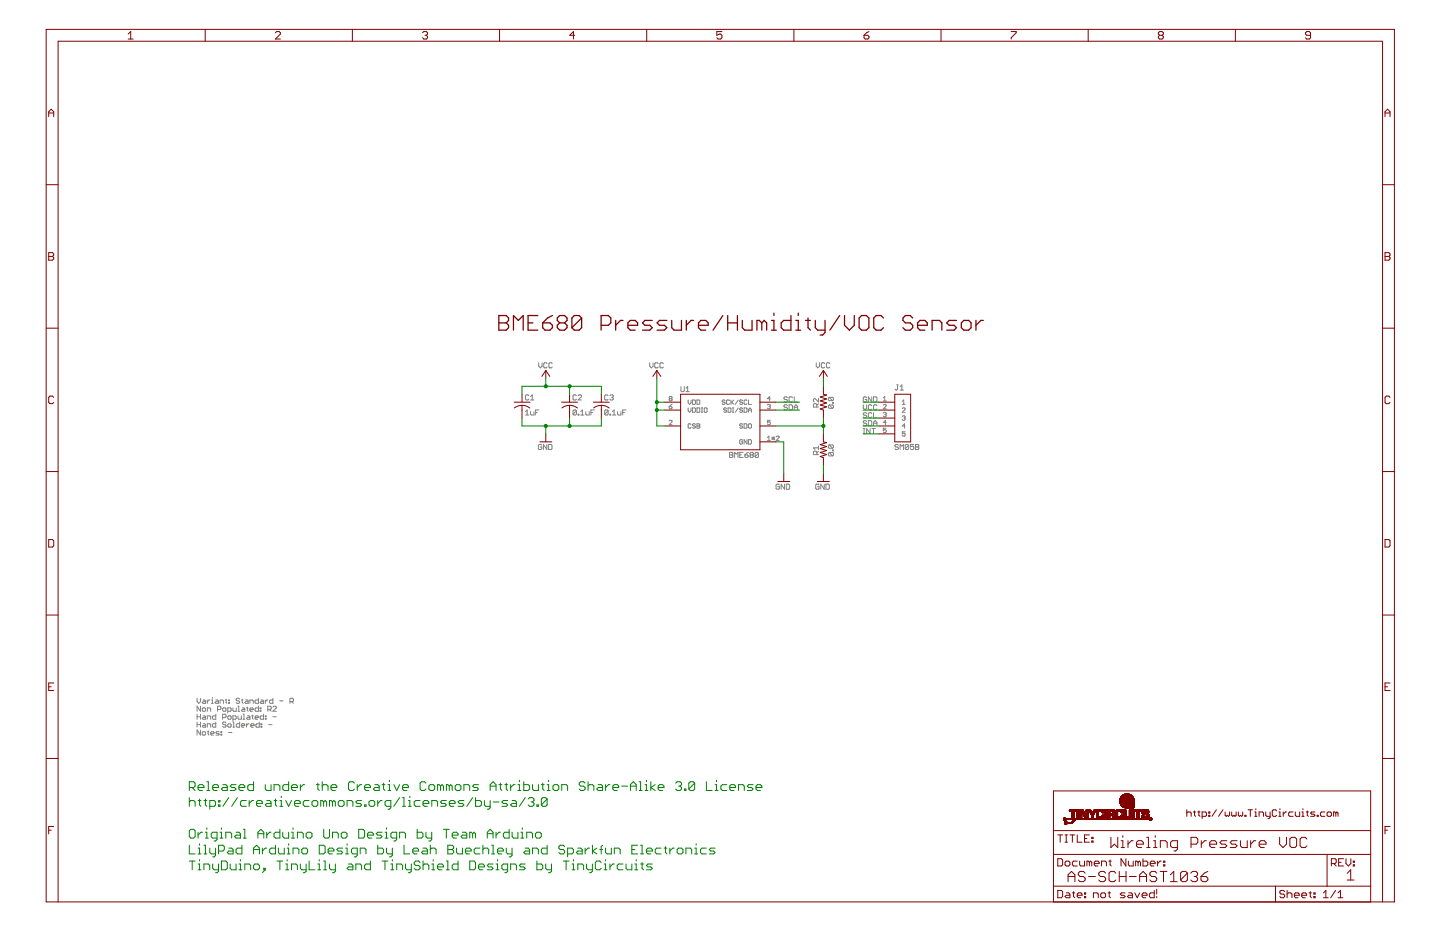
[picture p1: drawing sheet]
<svg xmlns="http://www.w3.org/2000/svg" width="432mm" height="279mm" viewBox="0 0 432 279" stroke-linecap="round" stroke-linejoin="round" font-family="sans-serif">
<g fill="none" stroke="#808080" stroke-width=".3">
<path d="M158.6 118.6l-.3-.2h-.5l-.2 .2v1.1l.2 .2h.5l.3-.2M159.1 119.9h1M159.1 118.9l.5-.5v1.5M161.5 108.8v1l.5 .5 .5-.5v-1M164.1 109l-.3-.2h-.5l-.3 .2v1l.3 .3h.5l.3-.3M165.6 109l-.2-.2h-.6l-.2 .2v1l.2 .3h.6l.2-.3M172.8 118.6l-.2-.2h-.5l-.3 .2v1.1l.3 .2h.5l.2-.2M173.4 118.6l.2-.2h.5l.3 .2v.3l-1 1h1M182.4 118.6l-.3-.2h-.5l-.3 .2v1.1l.3 .2h.5l.3-.2M182.9 118.6l.2-.2h.5l.3 .2-.3 .5M183.4 119.1h.2M183.6 119.1l.3 .3-.3 .5h-.5l-.2-.2"/>
<path d="M194.8 108.8v1l.5 .5 .5-.5v-1M197.4 109l-.3-.2h-.5l-.3 .2v1l.3 .3h.5l.3-.3M198.9 109l-.3-.2h-.5l-.2 .2v1l.2 .3h.5l.3-.3M200.9 119.5l-.2 .2 .2 .5 .6-.2-.2-.5M200.9 119.5h.4M200.9 119.5l-.2-.2 .2-.4 .6 .2-.2 .4M204.2 115.9v1.3l.2 .2h.5l.3-.2v-1.3M205.7 117.4h1M205.7 116.4l.5-.5v1.5M206.4 119.9v.9l.4 .4 .4-.4v-.9M207.7 119.9h.6l.2 .2v.9l-.2 .2h-.6zM209 119.9h.6l.2 .2v.9l-.2 .2h-.6z"/>
<path d="M219.2 119.9v1.3M220 119.9l-.8 .9M221.4 119.9l-.9 1.3M224.4 119.9v1.3h.9M231 119.5h-.9l.7-.6v1.3M236.1 119.2l-.3-.2h-.5l-.2 .2 .2 .5h.5l.3 .3-.3 .5h-.5l-.2-.3M237.6 119.2l-.2-.2h-.5l-.3 .2v1l.3 .3h.5l.2-.3M238.1 119v1.5h1.1M244.8 108.8v1l.5 .5 .5-.5v-1M245.4 119.5v1l-1-1-.5 .2v.5l.3 .3M247.3 109l-.2-.2h-.6l-.2 .2v1l.2 .3h.6l.2-.3M248.6 119.1l-.2 .3v.5l.2 .2h1.1"/>
<path d="M248.6 119.1h1.1l.2 .3v.5l-.2 .2M248.6 119.1l1.1 1M248.8 109l-.2-.2h-.5l-.3 .2v1l.3 .3h.5l.2-.3M259.9 119.2l-.3-.2h-.5l-.2 .2v1l.2 .3h.5l.3-.3v-.5h-.5M261.4 119v1.5l-1-1.5v1.5M261.9 119h.8l.3 .2v1l-.3 .3h-.8zM264.9 119.3l.4-.4v1.3M268.9 115.4h.5M269.1 115.4v1.3l-.2 .2-.5-.2M269.9 116.9h1M269.9 115.9l.5-.5v1.5M157.6 123.4l.5-.5v1.5"/>
<path d="M157.6 124.4h1M159.1 123.4v.8l.2 .2h.8v-1M160.6 123.7h.5M161.6 122.9h-1v1.5M162.5 133.5l-.3-.3h-.5l-.3 .3v1l.3 .3h.5l.3-.3v-.5h-.6M164 133.2v1.6l-1-1.6v1.6M164.5 133.2h.8l.2 .3v1l-.2 .3h-.8zM172.8 123.1l-.2-.2h-.5l-.3 .2v1.1M172.8 123.1v1.1l-.2 .2h-.5l-.3-.2M172.8 123.1l-1 1.1M173.4 124.2h.2v.2h-.2zM174.1 124.4h1"/>
<path d="M174.1 123.4l.5-.5v1.5M175.7 123.4v.8l.2 .2h.8v-1M177.2 123.7h.5M178.2 122.9h-1v1.5M182.4 123.1l-.3-.2h-.5l-.3 .2v1.1M182.4 123.1v1.1l-.3 .2h-.5l-.3-.2M182.4 123.1l-1.1 1.1M182.9 124.2h.2v.2h-.2zM183.6 124.4h1.1M183.6 123.4l.5-.5v1.5M185.2 123.4v.8l.2 .2h.8v-1M186.7 123.7h.5"/>
<path d="M187.7 122.9h-1v1.5M200.7 121.9h.6l.2 .4-.6 .3zM200.7 126.2l.2-.2 .6 .2-.8 1.1h.8M201.5 121.2l-.8 .7M206.4 122.3v.9l.4 .4 .4-.4v-.9M207.2 127.3l-.2-.3-.6 .3v.8l.2 .3 .6-.3M207.7 122.3h.6l.2 .2v.9l-.2 .2h-.6zM208.5 127.3l-.2-.3-.6 .3 .2 .4 .6 .2-.2 .5-.6-.3M209 122.3h.6l.2 .2v.9l-.2 .2h-.6zM209 127.7h.6M209 127h.6l.2 .3-.2 .4 .2 .4-.2 .3h-.6zM210.3 123.6h.4"/>
<path d="M210.3 122.3h.4M210.5 122.3v1.3M211.4 122.3l.6 .2v.9l-.2 .2-.6-.2v-.9zM217.4 120.1l-.2-.2-.6 .2 .2 .5 .6 .2-.2 .4-.6-.2M217.9 122.5l-.7-.2-.2 .4 .6 .2 .3 .5-.3 .2-.6-.2M218.3 122.3h.7l.2 .2v.9l-.2 .2h-.7zM218.7 120.1l-.2-.2-.6 .2v.9l.2 .2 .6-.2M218.8 135.6h.7l.3 .3-.3 .5 .3 .5-.3 .2h-.7zM218.8 136.4h.7M219.4 120.6l.6 .6M219.6 123.6h.4M219.6 122.3h.4"/>
<path d="M219.8 122.3v1.3M220.3 137.1v-1.5l.5 .5 .5-.5v1.5M221.4 122.3l-.9 1.3M221.8 136.4h.5M222.7 120.1l-.2-.2-.7 .2 .2 .5 .7 .2-.2 .4-.7-.2M222.7 122.5l-.7-.2-.2 .4 .7 .2 .2 .5-.2 .2-.7-.2M222.7 127.3l-.2-.3-.7 .3 .2 .4 .7 .2-.2 .5-.7-.3M222.7 132l-.2-.2-.7 .2v.9l.2 .2 .7-.2v-.4h-.5M222.8 135.6h-1v1.5h1M223.1 122.3h.7l.2 .2v.9l-.2 .2h-.7zM223.1 127h.7l.2 .3v.8l-.2 .3h-.7zM223.4 136.4h.7l.3 .5-.3 .2h-.5l-.2-.2z"/>
<path d="M224 120.1l-.2-.2-.7 .2v.9l.3 .2 .6-.2M224 131.8v1.3l-.9-1.3v1.3M224.4 135.6l-1 .8M224.4 127.3l.3-.3 .6 .3v.8l-.2 .3-.7-.3zM224.4 131.8h.7l.2 .2v.9l-.2 .2h-.7zM224.4 123.6v-.9l.5-.4 .4 .4v.9M224.4 122.9h.9M225.1 136.4l-.2-.3 .2-.5h.5l.3 .3-.3 .5M225.1 136.4l-.2 .2 .2 .5h.5l.3-.2-.3-.5M225.1 136.4h.5M227.4 135.9l-.2-.3h-.5l-.3 .3v1M227.4 135.9v1l-.2 .2h-.5l-.3-.2"/>
<path d="M227.4 135.9l-1 1M230.1 131.2l.5-.5v1.4M230.1 121.5l.7-.3 .2 .3-.2 .4M230.1 132.1h.9M230.6 121.9h.2M230.8 121.9l.2 .2-.2 .5-.7-.3M231 126h-.9v.7l.7-.3 .2 .7-.2 .2-.7-.2M231.4 131l.9 .8M231.4 131.4h.9M231.9 131v.8M232.3 131l-.9 .8M232.7 131l.3-.3 .6 .3-.9 1.1h.9"/>
<path d="M236.1 121.6l-.3-.3h-.5l-.2 .3 .2 .5h.5l.3 .3-.3 .5h-.5l-.2-.3M236.6 121.3h.8l.2 .3v1l-.2 .3h-.8zM238.1 122.1h1.1M238.1 122.9v-1l.6-.6 .5 .6v1M244.9 136.3v-.8l-.2-.2h-.5l-.3 .2v.8h1.5M244.9 122v-.7l-.2-.3h-.5l-.3 .3v.7h1.5M245.4 135.3l-.5 .5M245.4 134.3h-1.5l.5 .5M245.4 133.8v1M245.4 121l-.5 .5M248.6 135.7l-.2 .2v.5l.2 .3h1.1M248.6 121.4l-.2 .2v.6l.2 .2h1.1"/>
<path d="M248.6 133.4l-.2 .2v.5l.2 .3h1.1M248.6 135.7h1.1l.2 .2v.5l-.2 .3M248.6 121.4h1.1l.2 .2v.6l-.2 .2M248.6 133.4h1.1l.2 .2v.5l-.2 .3M248.6 135.7l1.1 1M248.6 133.4l1.1 1M248.6 121.4l1.1 1M249.7 120.6h.2v.3h-.2zM249.7 134.9h.2v.2h-.2zM258.9 121.3v1.1l.5 .5 .5-.5v-1.1M258.9 130h.5M258.9 128.5h.5"/>
<path d="M259.1 128.5v1.5M259.9 124l-.3-.3h-.5l-.2 .3 .2 .5h.5l.3 .2-.3 .5h-.5l-.2-.2M259.9 126.4l-.3-.3h-.5l-.2 .3 .2 .5h.5l.3 .2-.3 .5h-.5l-.2-.2M260.4 126.1h.8l.2 .3v1l-.2 .2h-.8zM260.9 128.5v1.5l-1-1.5v1.5M261.4 121.6l-.2-.3h-.6l-.2 .3v1l.2 .3h.6l.2-.3M261.4 124l-.2-.3h-.6l-.2 .3v1l.2 .2h.6l.2-.2M261.4 128.5h1M261.9 127.6v-1l.5-.5 .6 .5v1M261.9 123.7v1.5h1.1M261.9 128.5v1.5M261.9 126.9h1.1"/>
<path d="M263 121.6l-.3-.3h-.5l-.3 .3v1l.3 .3h.5l.3-.3M264.9 121.5l.2-.3 .6 .3-.8 1.1h.8M264.9 120.2h.8M264.9 123.8l.6-.2 .2 .2-.2 .5M265.3 124.3h.2M265.5 124.3l.2 .2-.2 .4-.6-.2M265.7 128.4h-.8v.6l.4-.2 .4 .2-.2 .7-.6-.2M265.7 126.7h-.8l.6-.7v1.3M269.4 133.5l-.3-.3h-.5l-.2 .6 .2 .2h.5l.3 .5-.3 .3h-.5l-.2-.3M269.9 134.8v-1.6l.5 .6 .5-.6v1.6M270.6 122.5l.2-.2 .6 .2-.8 1.1h.8M270.6 124.9l.6-.2 .2 .2-.2 .4"/>
<path d="M270.6 120.4l.4-.5v1.3M270.6 121.2h.8M271 125.3h.2M271.2 125.3l.2 .2-.2 .5-.6-.2M271.4 129.4h-.8v.7l.6-.2 .2 .6-.2 .2-.6-.2M271.4 127.7h-.8l.6-.7v1.4M272.5 133.5l-.3-.3h-.5l-.3 .3v1M272.5 133.5v1l-.3 .3h-.5l-.3-.3M272.5 133.5l-1.1 1M274 133.2h-1v.8l.5-.2 .5 .2v.5l-.3 .3h-.5l-.2-.3M274.5 133.2h.8l.2 .3-.2 .5 .2 .5-.2 .3h-.8zM274.5 134h.8"/>
<path d="M233.7 145.4l-.2-.3h-.5l-.3 .3v1l.3 .3h.5l.2-.3v-.5h-.5M235.2 145.1v1.6l-1-1.6v1.6M235.8 145.1h.7l.3 .3v1l-.3 .3h-.7zM245.6 145.4l-.2-.3h-.5l-.3 .3v1l.3 .3h.5l.2-.3v-.5h-.5M247.1 145.1v1.6l-1-1.6v1.6M247.7 145.1h.7l.3 .3v1l-.3 .3h-.7zM59.1 209.3v1.1l.5 .5 .5-.5v-1.1M59.1 214.1v1.5M59.1 216.5v1.5M59.1 214.9h1M59.1 217.2h1M60.1 211.7v1.5l-1-1.5v1.5"/>
<path d="M60.1 218.8v1.6l-1-1.6v1.6M60.1 214.1v1.5M60.1 216.5v1.5M60.6 212.5l.3-.3h.5l.3 .3v.5l-.3 .2h-.5l-.3-.2zM60.6 219.6l.3-.2h.5l.3 .2v.5l-.3 .3h-.5l-.3-.3zM60.9 209.8h.5l.3 .3v.8h-.8l-.3-.3 .3-.2h.8M60.9 214.6h.5l.3 .3v.7h-.8l-.3-.2 .3-.3h.8M60.9 217h.5l.3 .2v.8h-.8l-.3-.3 .3-.2h.8M62.2 213.2v-1h.7l.3 .3v.7M62.2 209.8v1.1M62.2 215.6v-1h.7l.3 .3v.7M62.2 218v-1h.7l.3 .2v.8"/>
<path d="M62.2 219.4h.5M62.4 219.1v1l.3 .3M62.9 209.8l-.7 .6M63.2 219.9h1l-.3-.5h-.5l-.2 .2v.5l.2 .3h.5M63.4 209.8h.3v1.1M63.4 210.9h.5M63.7 209.1v.2M64.7 214.1v1.5h-.8l-.2-.2v-.5l.2-.3h.8M64.7 216.5v1.5h-.8l-.2-.3v-.5l.2-.2h.8M64.7 209.8h.5l.3 .3v.8h-.8l-.2-.3 .2-.2h.8M65.2 212.7h.8l.3-.2v-.5l-.3-.3h-.8v1.5M65.7 219.4h-.7l-.3 .2 .3 .3h.5l.2 .2-.2 .3h-.8"/>
<path d="M66 210.9v-1.1h.8l.2 .3v.8M66.3 219.4h.2v.2h-.2zM66.8 212.5l.2-.3h.5l.3 .3v.5l-.3 .2h-.5l-.2-.2zM66.8 215.1h.7l.3-.2v-.5l-.3-.3h-.7v1.5M67.5 209.8h.5M67.8 209.6v1l.2 .3M67.8 216.7l-.3-.2h-.5l-.2 .5 .2 .2h.5l.3 .5-.3 .3h-.5l-.2-.3M68.3 213.2h.8l.2-.2v-.5l-.2-.3h-.8v1.5M68.6 214.6h.5l.2 .3v.5l-.2 .2h-.5l-.3-.2v-.5zM68.6 217h.5l.2 .2v.5l-.2 .3h-.5l-.3-.3v-.5zM68.6 219.6h1M68.6 209.8h.2v.3h-.2z"/>
<path d="M68.6 210.6h.2v.3h-.2zM69.8 212.2v.8l.3 .2h.7v-1M69.8 215.6h.8l.2-.2v-.5l-.2-.3h-.8v1.5M69.8 218h.5M69.8 216.5h.3v1.5M71.4 213.2h.5M71.4 211.7h.2v1.5M71.4 214.6v.8l.2 .2h.8v-1M71.9 209.6l-.3-.3h-.5l-.3 .3 .3 .5h.5l.3 .3-.3 .5h-.5l-.3-.3M71.9 216.5v1.5h-.8l-.3-.3v-.5l.3-.2h.8M72.4 217.5h1l-.2-.5h-.6l-.2 .2v.5l.2 .3h.6M72.4 209.8h.5"/>
<path d="M72.6 212.2h.6l.2 .3v.7h-.8l-.2-.2 .2-.3h.8M72.6 209.6v1l.3 .3M72.9 215.6h.5M72.9 214.1h.3v1.5M73.7 209.8h.5l.2 .3v.8h-.7l-.3-.3 .3-.2h.7M73.9 212.2h.5M73.9 217v1M74.2 212v1l.2 .2M74.2 214.6h.5l.2 .3v.7h-.7l-.3-.2 .3-.3h.7M74.7 217l-.8 .5M74.9 212.7h1l-.2-.5h-.5l-.3 .3v.5l.3 .2h.5M74.9 210.9v-1.1h.8l.2 .3v.8"/>
<path d="M75.2 217.5h1l-.3-.5h-.5l-.2 .2v.5l.2 .3h.5M75.5 214.6h.5M75.7 214.4v1l.3 .2M76.5 215.1h1l-.3-.5h-.5l-.2 .3v.5l.2 .2h.5M77.5 211.7v1.5h-.8l-.2-.2v-.5l.2-.3h.8M77.5 209.3v1.6h-.8l-.2-.3v-.5l.2-.3h.8M77.7 216.5v1.5h-.7l-.3-.3v-.5l.3-.2h.7M78 213h.3v.2h-.3zM78 212.2h.3v.3h-.3zM78.3 217h.2v.2h-.2zM78.3 217.7h.2v.3h-.2zM78.3 209.8h.5l.2 .3v.8h-.7l-.3-.3 .3-.2h.7"/>
<path d="M79 214.1v1.5h-.7l-.3-.2v-.5l.3-.3h.7M79.5 214.6h.3v.3h-.3zM79.5 215.4h.3v.2h-.3zM79.5 209.8v1.1M80.3 212.7h.8l.2-.2v-.5l-.2-.3h-.8v1.5M80.3 209.8l-.8 .6M80.6 217.2h1M80.8 212.7l.5 .5M81.8 212l.3-.3h.5l.2 .3v.2l-1 1h1M81.8 214.9h1M81.8 209.3v1.6h-.7l-.3-.3v-.5l.3-.3h.7M83.9 210.1h1"/>
<path d="M87 210.4h.7l.3-.3v-.5l-.3-.3h-.7v1.6M87.5 210.4l.5 .5M66.3 220.1h.2v.3h-.2z"/>
</g>
<g fill="none" stroke="#800000" stroke-width=".3">
<path d="M13.8 8.8h404.3v261.6h-404.3zM38.4 10.2l.8-.7v2.2M38.4 11.7h1.5M61.5 8.8v3.6M82.6 9.8l.4-.3h.7l.4 .3v.4l-1.5 1.5h1.5M105.7 8.8v3.6M126.7 9.8l.4-.3h.7l.4 .3v.4l-.4 .4M127.4 10.6h.4M127.8 10.6l.4 .4v.3l-.4 .4h-.7l-.4-.4M149.8 8.8v3.6M172.3 10.6h-1.5l1.2-1.1v2.2M193.9 8.8v3.6"/>
<path d="M216.5 9.5h-1.6v1.1l.8-.4h.4l.4 .4v.7l-.4 .4h-.8l-.4-.4M238.1 8.8v3.6M259.1 10.6h1.1l.4 .4v.3l-.4 .4h-.7l-.4-.4zM260.6 9.5l-.8 .3-.7 .8M282.2 8.8v3.6M303.2 9.5h1.5v.3l-1.5 1.5v.4M326.3 8.8v3.6M347.7 10.6l-.4 .4v.3l.4 .4h.8l.3-.4v-.3l-.3-.4M347.7 10.6l-.4-.4v-.4l.4-.3h.8l.3 .3v.4l-.3 .4M347.7 10.6h.8M370.4 8.8v3.6M393 10.6h-1.2l-.3-.4v-.4l.3-.3h.8l.4 .3v1.5l-.4 .4h-.8l-.3-.4"/>
<path d="M14.6 35v-1.5l.7-.8 .8 .8v1.5M14.6 33.9h1.5M415.3 33.9h1.5M415.3 35v-1.5l.8-.8 .7 .8v1.5M13.8 55.4h3.6M414.6 55.4h3.5M14.6 75.7h1.1l.4 .4v.4l-.4 .4 .4 .3v.4l-.4 .4h-1.1zM14.6 76.9h1.1M415.3 75.7h1.2l.3 .4v.4l-.3 .4 .3 .3v.4l-.3 .4h-1.2zM415.3 76.9h1.2M13.8 98.4h3.6M414.6 98.4h3.5"/>
<path d="M16.1 119.1l-.4-.4h-.7l-.4 .4v1.5l.4 .4h.7l.4-.4M156.5 118.2v2.4M163.7 111.1v2.3M163.7 111.1l1.2 1.7M163.7 111.1l-1.2 1.7M170.8 118.2v2.4M180.3 118.2v2.4M197 111.1l1.1 1.7M197 111.1l-1.2 1.7M197 111.1v2.3M204.1 118.2h23.8v16.6h-23.8zM246.9 111.1v2.3"/>
<path d="M246.9 115.8v2.4l1 .2-1.9 .6 1.9 .6-1.9 .6 1.9 .6-1.9 .6 1.9 .6-1.9 .6 .9 .3v2.4M246.9 111.1l1.2 1.7M246.9 111.1l-1.2 1.7M268.3 118.2h4.8v14.3h-4.8zM416.8 119.1l-.3-.4h-.8l-.4 .4v1.5l.4 .4h.8l.3-.4M154.2 120.6h4.7M156.5 121.5l1.5 .3 .9 .5M156.5 121.5l-.9 .1-1.4 .7M156.5 121.5v3.8M161.9 132.5h3.6M163.7 130.1v2.4M168.4 120.6h4.8"/>
<path d="M170.8 121.5l1.5 .3 .8 .5M170.8 121.5l-1 .1-1.3 .7M170.8 121.5v3.8M177.9 120.6h4.8M180.3 121.5l1.5 .3 .8 .5M180.3 121.5l-1 .1-1.3 .7M180.3 121.5v3.8M199.3 120.6h4.8M199.3 122.9h4.8M199.3 127.7h4.8M227.9 120.6h4.7M227.9 132.5h4.7"/>
<path d="M227.9 122.9h4.7M227.9 127.7h4.7M246.9 130.1v2.4l1 .2-1.9 .6 1.9 .6-1.9 .6 1.9 .6-1.9 .6 1.9 .6-1.9 .6 .9 .3v2.4M263.5 120.6h4.8M263.5 122.9h4.8M263.5 125.3h4.8M263.5 127.7h4.8M263.5 130.1h4.8M13.8 141.4h3.6M233.2 144.4h3.6M235 142v2.4M245.1 144.4h3.6"/>
<path d="M246.9 142v2.4M414.6 141.4h3.5M14.6 161.8h1.1l.4 .3v1.5l-.4 .4h-1.1zM415.3 161.8h1.2l.3 .3v1.5l-.3 .4h-1.2zM13.8 184.4h3.6M414.6 184.4h3.5M14.6 205.9h.7M16.1 204.7h-1.5v2.3h1.5M415.3 205.9h.8M416.8 204.7h-1.5v2.3h1.5M13.8 227.4h3.6M335.8 239.8h3.3"/>
<path d="M335.8 239.6l3.3 .1M335.9 239.6h3.2M335.9 239.5h3.1M335.9 239.5h3M335.9 239.4h2.9M335.9 239.3h2.8M336 239.2h2.7M336 239.2h2.6M336 239.1h2.5M336.1 239h2M336.1 239h1.9M336.2 238.8h1.7"/>
<path d="M336.3 238.8h1.6M336.3 238.7h1.6M336.4 238.6h1.5M336.8 238.3h2.3M336.9 238.3h2.1M337 238.2h1.9M337.2 238.1h1.5M337.7 238h.6M337.7 239.9l-1.9 .1M337.8 239.9h-2M337.9 240h.1M337.9 238.5l-1.4 .1"/>
<path d="M337.9 238.4l-1.3 .1M338 238.7h.4M338 238.6h.4M338 238.4h-1.4M338.1 239.9h1.1M338.1 238.8h.2M338.1 238.6h.2M338.2 239.9h1M338.4 238.4h.8M338.5 238.4l.8 .1M338.5 238.5l.9 .1M338.6 238.8h1"/>
<path d="M338.6 238.9l1.1 .1M338.6 238.7h.9M338.6 238.6h.8M338.7 239h1M338.7 239l1.1 .1M338.8 239.1l1.1 .1M338.9 239.2h1M339 239.3h.9M339 239.3l.9 .1M339.1 239.4h.9M339.2 239.8h-3.4M339.2 239.5h.8"/>
<path d="M339.3 239.6h.7M339.3 239.6l.7 .1M339.3 239.9h.8M339.3 239.8h.7M339.3 239.7h.7M414.6 227.4h3.5M14.6 248.9h.7M16.1 247.8h-1.5v2.2M315.9 256.1h95.1M315.9 249h95.1M317.2 257.4h1.1l.3 .4v1.4l-.3 .4h-1.1zM317.2 250.3h1.4"/>
<path d="M317.9 250.3v2.2M318.9 245.6l.2 .1M318.9 245.6h.2M318.9 245.7h.3M318.9 245.8h.7M319 245.3h.6M319 245.9h.6M319.1 245.9h.4M319.1 245.5h-.2M319.2 245.2h.2M319.2 245.4l-.3 .1M319.3 246.8l.3 .1"/>
<path d="M319.3 246.8h.2M319.3 246.7h.1M319.3 246.5h.7M319.3 246.9h.6M319.3 245.4l.4 .1M319.3 246.4h.6M319.4 258.5l.3-.4h.8l.3 .4v.7l-.3 .4h-.8l-.3-.4zM319.4 250.3h.7M319.4 252.5h.7M319.4 247h.5M319.4 246.4h.4M319.4 247.1h.4"/>
<path d="M319.4 245.5h25.4M319.5 246.6h-.2M319.5 245.7h25.3M319.5 245.6h25.3M319.6 246.5l-.3 .1M319.6 245.4h-.7M319.7 246.5l.3 .1M319.7 245.7h-.3M319.7 250.3v2.2M319.8 246.6h1.8M320 246.8l-.3 .1M320.7 243.1h2"/>
<path d="M320.7 243h2M320.7 242.9h2M320.7 242.8h2M320.7 243.2h2M320.7 242.8h1.9M320.8 250.3h1.5M321.4 243.2h.6M321.4 243.4h.6M321.4 244.7h.6M321.4 243.8h.6M321.4 244.4h.6M321.4 244.1h.6"/>
<path d="M321.4 246.8h-1.6M321.4 245.2h.6M321.4 245.1h.6M321.4 245h.6M321.4 244.9h.6M321.4 244.8h.6M321.4 244.6h.6M321.4 244.5h.6M321.4 244.3h.6M321.4 244.2h.6M321.4 244h.6M321.4 243.9h.6"/>
<path d="M321.4 243.7h.6M321.4 243.6h.6M321.4 243.5h.6M321.4 243.3h.6M321.5 246.7h-1.7M321.6 250.3v2.2M321.7 246.5l-.4 .1M321.7 246.5h-.3M321.8 246.4h-.3M321.9 246.3l-.3 .1M321.9 245.3h-.4M322 246.2l-.4 .1"/>
<path d="M322 246.2h-.3M322.1 246.1h-.3M322.2 246l-.3 .1M322.3 245.9l-.4 .1M322.3 245.9h-.3M322.4 245.8h-.3M322.5 245.7h-.3M322.9 243.4h.5M322.9 244.7h.5M322.9 243.8h.5M322.9 244.4h.5M322.9 244.1h.5"/>
<path d="M322.9 245.2h.5M322.9 245.1h.5M322.9 245h.5M322.9 244.9h.5M322.9 244.8h.5M322.9 244.6h.5M322.9 244.5h.5M322.9 244.3h.5M322.9 244.2h.5M322.9 244h.5M322.9 243.9h.5M322.9 243.7h.5"/>
<path d="M322.9 243.6h.5M322.9 243.5h.5M322.9 243.3h.5M322.9 243.2h.5M322.9 243.1h.5M322.9 243h.5M322.9 242.9h.5M322.9 242.8h.5M322.9 245.3h.5M323 242.8h.3M323 250.3v2.2h1.5M323 258.1h-1.1l-.3 .4v.7l.3 .4h1.1"/>
<path d="M323.7 258.1v1.1l.4 .4h1.1v-1.5M323.8 242.9h1M323.8 243.4h.5M323.8 244.7h.5M323.8 243.8h.5M323.8 244.4h.5M323.8 244.1h.5M323.8 245.2h.5M323.8 245.1h.5M323.8 245h.5M323.8 244.9h.5M323.8 244.8h.5"/>
<path d="M323.8 244.6h.5M323.8 244.5h.5M323.8 244.3h.5M323.8 244.2h.5M323.8 244h.5M323.8 243.9h.5M323.8 243.7h.5M323.8 243.6h.5M323.8 243.5h.5M323.8 243.4h1.2M323.8 243.2l1.2 .1M323.8 243.2h1.1"/>
<path d="M323.8 243.1h1.1M323.8 243l1 .1M323.8 242.9l1 .1M323.8 242.8h.9M323.9 245.3h.4M323.9 242.8h.7M324.4 243.4h.6M324.4 243.5h.7M324.5 243.5h.6M324.5 243.6l.6 .1M324.6 243.7h.6M324.6 243.8h.6"/>
<path d="M324.6 243.8l.6 .1M324.7 243.9l.6 .1M324.7 244h.6M324.8 244.1h.6M324.8 244.1l.6 .1M324.8 244.2l.6 .1M324.9 244.3h.6M324.9 244.4h.6M325 244.4h.5M325 244.5h.6M325 244.6h.6M325.1 244.7h.5"/>
<path d="M325.1 244.7h1.1M325.1 244.8h1.1M325.2 244.9h1M325.2 251.4h.7M325.2 245h1M325.3 245h.9M325.3 245.2h.9M325.3 245.1h.9M325.4 245.3h.8M325.7 243.4h.5M325.7 244.7h.5M325.7 243.3h.5"/>
<path d="M325.7 243.2h.5M325.7 243.1h.5M325.7 243h.5M325.7 242.9h.5M325.7 242.8h.5M325.8 243.8h.4M325.8 244.4h.4M325.8 244.1h.4M325.8 244.6h.4M325.8 244.5h.4M325.8 244.3h.4M325.8 244.2h.4"/>
<path d="M325.8 244h.4M325.8 243.9h.4M325.8 243.7h.4M325.8 243.6h.4M325.8 243.5h.4M325.8 242.8h.4M326.5 242.8h.5M326.5 242.9h.5M326.5 242.8h.4M326.5 242.9l.6 .1M326.5 243h.6M326.6 243.1h.6"/>
<path d="M326.6 243.2h.6M326.7 250.3h-1.5v2.2h1.5M326.7 258.5l-.4-.4h-.4v1.5M326.7 258.5l.3-.4 .4 .4v1.1M326.7 258.5v1.1M326.7 243.2l.6 .1M326.7 243.3l.6 .1M326.8 243.4h.6M326.8 243.5h.6M326.9 243.5l.5 .1M326.9 243.6h.6M326.9 243.7h.6"/>
<path d="M327 243.8h1.2M327 243.8h1.1M327 243.9h1.1M327.1 244h.9M327.2 244.1h.8M327.2 244.2h.7M327.3 244.3h.6M327.3 244.7h.5M327.3 244.4h.5M327.3 245.1h.5M327.3 245h.5M327.3 244.9h.5"/>
<path d="M327.3 244.8h.5M327.3 244.6h.5M327.3 244.5h.5M327.3 245.3h.5M327.4 251h.4v.4h-.4zM327.4 252.1h.4v.4h-.4zM327.6 243.7h.6M327.8 245.2h-.5M327.9 244.1l-.7 .1M328.1 258.9h1.5v-.4l-.4-.4h-.7l-.4 .4v.7l.4 .4h.7M328.1 242.8h.6M328.2 242.8h.5"/>
<path d="M328.2 243.6l-.5 .1M328.3 243.5l-.6 .1M328.3 243.5h-.6M328.4 243.4h-.6M328.5 243.2l-.6 .1M328.5 243.2h-.6M328.6 243.1h-.6M328.6 243h-.6M328.7 243h-.7M328.7 242.9h-.6M328.8 243.8h.6M328.8 244.4h.6"/>
<path d="M328.8 244.1h.6M328.8 244.6h.6M328.8 244.5h.6M328.8 244.3h.6M328.8 244.2h.6M328.8 244h.6M328.8 243.9h.6M328.8 243.7h.6M328.8 243.6h.6M328.8 243.5h.6M328.9 244.7l.6 .1M328.9 244.8l.7 .1"/>
<path d="M328.9 244.7h.5M328.9 244.9h2.1M328.9 245h2M328.9 243.1h2M329 245h1.9M329 243.1h1.9M329 245.1h1.9M329 243h1.9M329.1 245.2h1.7M329.1 242.9h1.7M329.2 245.3h1.5M329.2 242.8h1.5"/>
<path d="M329.4 242.8h1.2M329.4 243.4h-.6M329.4 245.3h1.1M329.4 243.3l-.5 .1M329.6 243.2l-.7 .1M329.6 242.7h.7M330.3 259.6v-1.5h1.1l.4 .4v1.1M330.3 244.9h.7M330.3 243.2l.7 .1M330.4 243.3l.6 .1M330.5 243.4h.5M330.5 244.7h.5"/>
<path d="M330.5 243.5h.5M330.5 244.4h.5M330.5 244.6h.5M330.5 244.5h.5M330.5 243.6h.5M330.9 243.2h-2M331 244.7l-.6 .1M331.3 243.4h.5M331.3 244.7h.5M331.3 243.8h.5M331.3 244.4h.5M331.3 244.1h.5"/>
<path d="M331.3 245.2h.5M331.3 245.1h.5M331.3 245h.5M331.3 244.9h.5M331.3 244.8h.5M331.3 244.6h.5M331.3 244.5h.5M331.3 244.3h.5M331.3 244.2h.5M331.3 244h.5M331.3 243.9h.5M331.3 243.7h.5"/>
<path d="M331.3 243.6h.5M331.3 243.5h.5M331.3 243.3h.5M331.3 243.2h.5M331.3 243.1h.5M331.3 243h.5M331.3 242.9h.5M331.3 242.8h.5M331.3 242.8h.4M331.3 245.3h.4M331.8 245.3h-.5M332.2 243.4h.5"/>
<path d="M332.2 244.7h.5M332.2 243.8h.5M332.2 244.4h2M332.2 245.2h.5M332.2 245.1h.5M332.2 245h.5M332.2 244.9h.5M332.2 244.8h.5M332.2 244.6h.5M332.2 244.5h2.1M332.2 244.4l2 .1M332.2 244.3h1.9"/>
<path d="M332.2 244h.6M332.2 243.9h.5M332.2 243.7h.5M332.2 243.6h.5M332.2 243.5h.5M332.2 243.3l.5 .1M332.2 243.3h2.1M332.2 243.1h2.1M332.2 243h2M332.2 242.9l2 .1M332.2 242.9h1.9M332.2 242.8h1.8"/>
<path d="M332.2 245.3h.5M332.2 242.8h1.6M332.3 245.3h.4M332.5 258.1h.7M332.9 257.8v1.4l.3 .4M333.1 251v3.1l1.1-1 1 1v-3.1M333.7 244.6h.6M333.7 244.7h.6M333.7 243.3l.6 .1M333.8 244.7h.5M333.8 243.4h.5M333.8 245.3h.5"/>
<path d="M333.8 245.2h.5M333.8 245.1h.5M333.8 245h.5M333.8 244.9h.5M333.8 244.8h.5M333.8 243.6h.5M333.8 243.5h.5M333.8 245.3h.4M334.1 244.2h-1.9M334.2 244.1l-2 .1M334.2 244.1h-2M334.3 244h-.8"/>
<path d="M334.3 243.2h-2.1M334.3 243.9h-.6M334.3 243.8l-.6 .1M334.3 243.8h-.5M334.3 243.7h-.5M334.3 243.5h-.5M334.6 243.8h.5M334.6 244.4h.5M334.6 244.1h.5M334.6 244.5h.5M334.6 244.3h.5M334.6 244.2h.5"/>
<path d="M334.6 244h.5M334.6 243.9h.5M334.6 243.7h.5M334.6 243.6h.5M334.6 243.4h.5M334.6 244.7h.5M334.6 244.6h.5M334.6 243.5h.5M334.6 244.7l.6 .1M334.6 244.8l.7 .1M334.6 245h2.1M334.6 244.9h2.1"/>
<path d="M334.6 243.2h2.1M334.6 243.1h2.1M334.7 243.1h1.9M334.8 245.1h1.8M334.8 243h1.8M334.8 245.2h1.7M334.8 242.9h1.7M334.9 245.3h1.5M334.9 242.8h1.6M335.1 242.8h1.2M335.1 245.3h1.1M335.2 243.3l-.6 .1"/>
<path d="M335.3 243.2l-.7 .1M335.3 242.7h.8M335.8 240.4h.5M335.8 240.3h1.9M335.8 240.2h1.9M335.8 240.1h1.9M335.8 240h1.9M335.8 240.6h.5M335.8 240.5h.5M335.9 240.7h.4M335.9 240.8l1.3 .1M335.9 240.8h.5"/>
<path d="M335.9 240.9l1.4 .1M336 241h1.5M336 241.1h1.7M336 241.1l1.9 .1M336 244.9h.7M336 243.2l.7 .1M336.1 241.2l1.9 .1M336.1 241.3h2M336.1 244.8h.6M336.2 243.4h.5M336.2 243.5h.5M336.2 243.3l.5 .1"/>
<path d="M336.2 241.4h1.9M336.2 252h.5v2.1M336.2 254.1h1M336.2 244.7h.5M336.2 244.6h.5M336.2 243.6h.5M336.2 244.5h.5M336.2 244.4h.5M336.2 241.4l2 .1M336.3 241.5l2 .1M336.3 240.5h-.5M336.4 241.6h2"/>
<path d="M336.4 240.3h-.6M336.4 240.5h.3M336.4 241.7h2.1M336.4 240.6h.3M336.5 240.4h.1M336.5 241.7l2 .1M336.5 240.7h.1M336.6 241.8l2 .1M336.7 245h-2M336.7 240.8h.2M336.7 250.5v.5M336.7 241.9h2"/>
<path d="M336.7 240.3l1.1 .1M336.8 240.4h1.3M336.8 240.5h1.4M336.8 242h2M336.8 240.5l1.5 .1M336.9 240.6l1.4 .1M337 242l1.8 .1M337 243.4h.6M337 244.7l.6 .1M337 243.8h.6M337 244.4h.6M337 244.1h.6"/>
<path d="M337 244.9h2.2M337 244.8l.8 .1M337 244.7h.6M337 244.5h.6M337 244.3h.6M337 244.2h.6M337 244h.6M337 243.9h.6M337 243.7h.6M337 243.6h.6M337 243.5h.6M337 243.3h.6"/>
<path d="M337 243.2h.6M337 243.1h.6M337 243h.6M337 242.9h.6M337 242.8h.6M337.1 242.8h.4M337.1 245h2M337.1 240.7h1.3M337.1 242.1l1.8 .1M337.2 245.1h1.8M337.3 245.2h1.7M337.3 245.3h1.6"/>
<path d="M337.3 240.8h1.2M337.4 242.2h1.5M337.4 240.8l1.2 .1M337.6 244.6h-.6M337.6 245.3h1M337.6 257.4v2.2l-1.5-2.2v2.2M337.6 240.9l1.1 .1M337.8 240.1h.3M337.8 240.2h.3M337.8 241h1M337.9 240.2h.1M338 241.1h.8"/>
<path d="M338.1 241.1l.8 .1M338.2 241.2l.8 .1M338.2 240.2h.9M338.2 240h1M338.2 240.1h1M338.2 252v2.1M338.2 241.3h.8M338.2 240.3h.9M338.3 241.4h.8M338.3 240.4h.8M338.3 258.1v1.1l.4 .4h1.1v-1.5M338.4 240.5h.7"/>
<path d="M338.4 241.4l.8 .1M338.5 241.5l.8 .1M338.5 240.5h.6M338.5 240.6h.6M338.6 241.6h.7M338.6 240.7h.6M338.6 244.7h.6M338.6 241.7h.8M338.7 243.4h.5M338.7 243.8h.5M338.7 244.4h.5M338.7 244.1h.5"/>
<path d="M338.7 244.6h.5M338.7 244.5h.5M338.7 244.3h.5M338.7 244.2h.5M338.7 244h.5M338.7 243.9h.5M338.7 243.7h.5M338.7 243.6h.5M338.7 243.5h.5M338.7 243.3h.5M338.7 243.2h.5M338.7 243.1h.5"/>
<path d="M338.7 243h.5M338.7 242.9h.5M338.7 242.8h.5M338.7 241.7l.8 .1M338.7 240.8h.6M338.8 241.8l.8 .1M338.8 240.8l.5 .1M338.9 241.9h.7M338.9 240.9l.5 .1M338.9 242h.8M338.9 241h.6M339 242l.8 .1"/>
<path d="M339 241.1h.6M339.1 242.1h.8M339.1 241.1l.5 .1M339.2 242.2h.7M339.2 241.2l.5 .1M339.2 240.2h-1M339.2 244.8l-.8 .1M339.2 244.7l-.6 .1M339.2 241.3h.6M339.3 241.4h.6M339.3 240.6h.8M339.3 240.5h.8"/>
<path d="M339.3 240.4h.8M339.3 240.3h.8M339.3 240.2h.8M339.3 240.1h.8M339.3 240h.8M339.4 241.4l.6 .1M339.4 240.7h.7M339.4 241.5l.6 .1M339.4 240.8h.7M339.5 241.6h.6M339.5 240.8h.6M339.6 243.4h.5"/>
<path d="M339.6 244.7h.5M339.6 243.8h.5M339.6 244.4h.5M339.6 244.1h.5M339.6 245.3h.5M339.6 245.2h.5M339.6 245.1h.5M339.6 245h.5M339.6 244.9h.5M339.6 244.8h.5M339.6 244.6h.5M339.6 244.5h.5"/>
<path d="M339.6 244.3h.5M339.6 244.2h.5M339.6 244h.5M339.6 243.9h.5M339.6 243.7h.5M339.6 243.6h.5M339.6 243.5h.5M339.6 243.3h.5M339.6 243.2h.5M339.6 243.1h.5M339.6 243h.5M339.6 242.9h.5"/>
<path d="M339.6 242.8h.5M339.6 241.7h.5M339.6 240.9h.5M339.6 245.3h.4M339.7 241.7h.4M339.7 241h.4M339.7 241.8h.4M339.7 241.1h.4M339.8 252h-.5l-1.1 1.1M339.8 241.1h.3M339.8 241.9h.3M339.9 242h.2"/>
<path d="M339.9 241.2h.2M339.9 241.3h.2M340 242.1h.1M340.3 243.1h2M340.3 243h2M340.3 242.9h2M340.3 242.8h2M340.3 243.2h2M340.4 242.8h1.9M340.4 243.2h1.2M340.8 253.1h2v-.6l-.5-.5h-1l-.5 .5v1.1l.5 .5h1M341 243.4h.6"/>
<path d="M341 244.7h.6M341 243.8h.6M341 244.4h.6M341 244.1h.6M341 245.2h.6M341 245.1h.6M341 245h.6M341 244.9h.6M341 244.8h.6M341 244.6h.6M341 244.5h.6M341 244.3h.6"/>
<path d="M341 244.2h.6M341 244h.6M341 243.9h.6M341 243.7h.6M341 243.6h.6M341 243.5h.6M341 243.3h.6M341.1 245.3h.4M341.3 258.5l-.4-.4h-.4v1.5M341.3 258.5v1.1M341.3 258.5l.3-.4 .4 .4v1.1M341.6 245.3h-.5"/>
<path d="M341.7 243.2h.6M342.4 244.7h.6M342.4 244.8l.6 .1M342.4 244.6h.6M342.4 244.5h.6M342.4 243.4h.6M342.4 244.9h2.1M342.4 243.6h.6M342.4 243.5h.6M342.4 243.3h.6M342.5 245h2M342.5 244.5h.4"/>
<path d="M342.5 243.7h.6M342.5 243.8h1.4M342.5 245h1.9M342.5 243.1h1.9M342.5 245.1h1.9M342.5 243.9l1.9 .1M342.5 243.8l1.7 .1M342.5 243h1.9M342.6 244h1.8M342.6 245.2h1.7M342.6 242.9h1.7M342.6 244.1h1.9"/>
<path d="M342.7 245.3h1.5M342.7 242.8h1.5M342.7 257.4v2.2h1.1l.4-.4v-.7l-.4-.4h-1.1M342.8 244.1l1.7 .1M342.8 242.8h1.3M342.9 245.3h1.1M342.9 244.2h1.6M343.1 243.2l-.7 .1M343.1 242.7h.8M343.2 243.2h-.7M343.8 243.2h.7M343.8 244.3h.7"/>
<path d="M343.9 254.1h1M343.9 251h.5v3.1M343.9 244.9h.6M343.9 243.2h.6M343.9 243.4h.6M343.9 243.3h.6M344 244.4h.5M344 244.7h.5M344 244.6h.5M344 244.5h.5M344.5 243.5h-.5M344.5 244.7l-.5 .1"/>
<path d="M344.6 245.7h.3M344.7 245.8h.6M344.7 245.3h.6M344.7 245.9h.5M344.8 245.2h.3M344.9 245.4l-.3 .1M344.9 245.9h.2M344.9 258.9h1.5v-.4l-.4-.4h-.7l-.4 .4v.7l.4 .4h.7M345.1 245.4h.3M345.2 245.7h.2M345.2 245.6h.2M345.2 245.5h.2"/>
<path d="M345.3 245.4h-.6M345.4 245.7h-.3M345.9 252h.5v2.1M345.9 254.1h1M346.4 250.5v.5M347.1 258.1v1.5M347.9 254.1v-2.1h1.6l.5 .5v1.6M348.2 258.1h-.4l-.7 .8M348.9 259.2h.4v.4h-.4zM348.9 258.1h.4v.4h-.4zM353.1 254.1h-1.6l-.5-.5v-1.1l.5-.5h1.6v2.6l-.5 .5h-.6M355.9 242.8v1.9"/>
<path d="M355.9 243.8l.3-.4h.7l.3 .4v.9M357.1 253.1h1.6l.5-.6v-1l-.5-.5h-1.6v3.1M357.8 243.4h.7M358.2 243.1v1.3l.3 .3M359.2 243.4h.6M359.5 243.1v1.3l.3 .3M360.2 252v2.1M360.5 244.7h1l.3-.3v-.6l-.3-.4h-1v2M361.7 252h-.5l-1 1.1M362.5 243.4h.3v.4h-.3zM362.5 244.4h.3v.3h-.3zM362.8 253.1h2v-.6l-.5-.5h-1l-.5 .5v1.1l.5 .5h1"/>
<path d="M364.7 242.8l-1.3 1.9M366.7 242.8l-1.3 1.9M367.4 243.4v1l.3 .3 .3-.3 .4 .3 .3-.3v-1M367.9 252h-1.6l-.5 .5 .5 .6h1.1l.5 .5-.5 .5h-1.6M369.3 243.4v1l.4 .3 .3-.3 .3 .3 .4-.3v-1M370.9 252h-1.5l-.5 .5 .5 .6h1l.5 .5-.5 .5h-1.5M371.3 243.4v1l.3 .3 .4-.3 .3 .3 .3-.3v-1M372 252v1.6l.5 .5h1.5v-2.1M373.3 244.4h.3v.3h-.3zM374.3 242.8h1.3M374.9 242.8v1.9M375 252v2.1"/>
<path d="M376.2 243.4h.4v1.3M376.2 244.7h.7M376.6 252h-.6l-1 1.1M376.6 242.4v.4M377.5 244.7v-1.3h1l.4 .4v.9M377.6 253.1h2v-.6l-.5-.5h-1l-.5 .5v1.1l.5 .5h1M379.5 243.4v1l.4 .3h1M380.9 243.4v1.7l-.7 .3M382.8 243.1l-.3-.3h-.7l-.3 .3v1.3l.3 .3h.7l.3-.3M383.5 243.4h.3v1.3M383.5 244.7h.6M383.7 251v2.1l1 1 1.1-1v-2.1"/>
<path d="M383.8 242.4v.4M384.8 243.4v1.3M385.8 243.4h-.4l-.6 .7M386.8 251.5l.5-.5h1l.5 .5v2.1l-.5 .5h-1l-.5-.5zM387.8 243.4h-1l-.4 .4v.6l.4 .3h1M388.4 243.4v1l.3 .3h1v-1.3M390.4 243.4h.3v1.3M390.4 244.7h.6M390.7 242.4v.4M391.7 243.4h.6M391.9 251.5l-.5-.5h-1l-.6 .5v2.1l.6 .5h1l.5-.5M392 243.1v1.3l.3 .3"/>
<path d="M394.3 243.4h-1l-.3 .4 .3 .3h.7l.3 .3-.3 .3h-1M395 244.4h.3v.3h-.3zM397.3 243.4h-1l-.4 .4v.6l.4 .3h1M397.9 256.1v9.6M398.3 243.4h.6l.3 .4v.6l-.3 .3h-.6l-.4-.3v-.6zM399.2 258.9h1.1l.4-.4v-.7l-.4-.4h-1.1v2.2M399.9 258.9l.8 .7M400.6 243.8l-.7-.4v1.3M400.6 243.8v.9M400.6 243.8l.3-.4 .3 .4v.9M401.4 258.5h.7M402.9 257.4h-1.5v2.2h1.5"/>
<path d="M403.6 257.4v1.5l.7 .7 .8-.7v-1.5M405.8 259.2h.3v.4h-.3zM405.8 258.1h.3v.4h-.3zM415.3 248.9h.8M416.8 247.8h-1.5v2.2M17.4 270.4v-258h397.2v258M315.9 270.4v-33.3h95.1v33.3M315.9 265.7h95.1M317.2 266.9h1.1l.3 .4v1.5l-.3 .3h-1.1zM319.7 267.7h.8l.3 .3v1.1h-1.1l-.3-.3 .3-.4h1.1M320.3 264.3v-2l1-1.1 1 1.1v2M320.3 262.8h2"/>
<path d="M321.6 267.7h.7M321.9 267.3v1.5l.4 .3M323 268.4h1.5v-.4l-.4-.3h-.7l-.4 .3v.8l.4 .3h.7M325.2 268.8h.4v.3h-.4zM325.2 267.7h.4v.3h-.4zM325.4 261.7l-.5-.5h-1.1l-.5 .5v.6l.5 .5h1.1l.5 .5v.5l-.5 .5h-1.1l-.5-.5M326.4 262.8h2.1M327.9 269.1v-1.4h1.1l.3 .3v1.1M330.1 268l.3-.3h.8l.3 .3v.8l-.3 .3h-.8l-.3-.3zM331.5 261.7l-.5-.5h-1l-.5 .5v.6l.5 .5h1l.5 .5v.5l-.5 .5h-1l-.5-.5M332.3 267.7h.7M332.6 267.3v1.5l.4 .3"/>
<path d="M334.6 261.7l-.5-.5h-1l-.6 .5v2.1l.6 .5h1l.5-.5M335.6 262.8h2.1M335.6 261.2v3.1M337.4 267.7h-1.1l-.4 .3 .4 .4h.7l.4 .4-.4 .3h-1.1M337.7 261.2v3.1M338.5 267.7h.7l.4 .3v1.1h-1.1l-.4-.3 .4-.4h1.1M338.7 262.8h2M340.3 267.7l.7 1.4 .7-1.4M341.7 262.8h2.1M341.7 264.3v-2l1.1-1.1 1 1.1v2M342.5 268.4h1.4v-.4l-.3-.3h-.8l-.3 .3v.8l.3 .3h.8M346.1 266.9v2.2h-1.1l-.3-.3v-.8l.3-.3h1.1"/>
<path d="M346.9 261.7l-.5-.5h-1.1l-.5 .5v.6l.5 .5h1.1l.5 .5v.5l-.5 .5h-1.1l-.5-.5M346.9 266.6v1.4M346.9 268.8v.3M347.9 261.2h2M348.9 261.2v3.1M350.9 264.3h2.1M350.9 262.3l1.1-1.1v3.1M356 261.7l-.5-.5h-1l-.5 .5v2.1M356 261.7v2.1l-.5 .5h-1l-.5-.5M356 261.7l-2 2.1M357.1 261.7l.5-.5h1l.5 .5v.6l-.5 .5M358.1 262.8h.5"/>
<path d="M358.6 262.8l.5 .5v.5l-.5 .5h-1l-.5-.5M360.1 262.8h1.6l.5 .5v.5l-.5 .5h-1.1l-.5-.5zM362.2 261.2l-1 .5-1.1 1.1M382.5 265.7v4.7M385.2 267.3l-.3-.4h-.8l-.3 .4v.4l.3 .3h.8l.3 .4v.4l-.3 .3h-.8l-.3-.3M386 268l.3-.3h.8l.3 .3v1.1M386 266.9v2.2M388.1 268.4h1.5v-.4l-.4-.3h-.7l-.4 .3v.8l.4 .3h.7M390.3 268.4h1.5v-.4l-.4-.3h-.7l-.4 .3v.8l.4 .3h.7M392.5 267.7h.8M392.9 267.3v1.5l.4 .3M394 268.8h.4v.3h-.4z"/>
<path d="M394 267.7h.4v.3h-.4zM396.9 269.1h1.4M396.9 267.7l.7-.8v2.2M400.5 266.9l-1.5 2.2M401.2 269.1h1.5M401.2 267.7l.8-.8v2.2M404 261.8l1-1v3M404 263.8h2"/>
</g>
<g fill="none" stroke="#800000" stroke-width=".38">
<path d="M149.6 94.6h2.2l.7 .7v.8l-.7 .7 .7 .7v.7l-.7 .8h-2.2zM149.6 96.8h2.2M154 99v-4.4l1.4 1.5 1.5-1.5v4.4M158.3 96.8h1.5M161.3 94.6h-3v4.4h3M162.7 96.8h2.2l.8 .7v.7l-.8 .8h-1.5l-.7-.8zM165.7 94.6l-1.5 .7-1.5 1.5M167.8 96.8l-.7-.7v-.8l.7-.7h1.5l.7 .7v.8l-.7 .7M167.8 96.8l-.7 .7v.7l.7 .8h1.5l.7-.8v-.7l-.7-.7M167.8 96.8h1.5M174.4 95.3l-.7-.7h-1.5l-.7 .7v2.9M174.4 95.3v2.9l-.7 .8h-1.5l-.7-.8"/>
<path d="M174.4 95.3l-2.9 2.9M180.3 97.5h2.1l.8-.7v-1.5l-.8-.7h-2.1v4.4M184.6 96.1v2.9M186.8 96.1h-.7l-1.5 1.4M188.3 97.5h2.9v-.7l-.7-.7h-1.5l-.7 .7v1.4l.7 .8h1.5M195.6 96.1h-2.2l-.7 .7 .7 .7h1.4l.8 .7-.8 .8h-2.1M200 96.1h-2.2l-.8 .7 .8 .7h1.4l.8 .7-.8 .8h-2.2M201.4 96.1v2.1l.7 .8h2.2v-2.9M205.8 96.1v2.9M208 96.1h-.8l-1.4 1.4M209.4 97.5h3v-.7l-.8-.7h-1.4l-.8 .7v1.4l.8 .8h1.4M216.7 94.6l-2.9 4.4"/>
<path d="M218.2 96.8h2.9M218.2 94.6v4.4M221.1 94.6v4.4M222.6 96.1v2.1l.7 .8h2.2v-2.9M228.4 96.8l-.7-.7h-.7v2.9M228.4 96.8v2.2M228.4 96.8l.8-.7 .7 .7v2.2M231.3 99h1.5M231.3 96.1h.8v2.9M232.1 93.9v.7M237.2 94.6v4.4h-2.2l-.7-.8v-1.4l.7-.7h2.2M238.6 99h1.5"/>
<path d="M238.6 96.1h.8v2.9M239.4 93.9v.7M241.6 96.1h1.4M242.3 95.3v2.9l.7 .8M244.5 96.1v2.1l.7 .8h2.2M247.4 96.1v3.6l-.7 .7h-.8M251.8 94.6l-2.9 4.4M253.2 94.6v2.9l1.5 1.5 1.5-1.5v-2.9M258.3 94.6h1.5l.7 .7v2.9l-.7 .8h-1.5l-.7-.8v-2.9zM264.9 95.3l-.7-.7h-1.5l-.7 .7v2.9l.7 .8h1.5l.7-.8M273.7 95.3l-.8-.7h-1.4l-.7 .7v.8l.7 .7h1.4l.8 .7v.7l-.8 .8h-1.4l-.7-.8M275.1 97.5h3v-.7l-.8-.7h-1.4l-.8 .7v1.4l.8 .8h1.4"/>
<path d="M279.5 99v-2.9h2.2l.7 .7v2.2M286.8 96.1h-2.2l-.7 .7 .7 .7h1.5l.7 .7-.7 .8h-2.2M289 96.1h1.5l.7 .7v1.4l-.7 .8h-1.5l-.7-.8v-1.4zM292.7 96.1v2.9M294.9 96.1h-.8l-1.4 1.4"/>
</g>
<g fill="none" stroke="#008000" stroke-width=".3">
<path d="M156.5 118.2v-2.4h23.8v2.4M163.7 113.4v2.4M170.8 115.8v2.4M197 113.4v14.3h2.3M246.9 113.4v2.4M156.5 125.3v2.4h23.8v-2.4M163.7 127.7v2.4M170.8 125.3v2.4M197 120.6h2.3M197 122.9h2.3M232.6 127.7h14.3M232.6 120.6h7.2"/>
<path d="M232.6 132.5h2.4v9.5M232.6 122.9h7.2M246.9 125.3v4.8M246.9 139.6v2.4M258.8 127.7h4.7M258.8 120.6h4.7M258.8 122.9h4.7M258.8 125.3h4.7M258.8 130.1h4.7M56.8 236.1h1.3l.4-.4v-.9l-.4-.4h-1.3v2.6M56.8 239.1v2.6M57.6 236.1l.9 .9"/>
<path d="M59.4 236.1h1.8v-.4l-.5-.5h-.9l-.4 .5v.8l.4 .5h.9M59.4 240h.9M59.8 239.5v1.8l.5 .4M61.2 240h.8M61.6 239.5v1.8l.4 .4M62 234.4h.5v2.6M62 237h.9M63.8 236.1h1.7v-.4l-.4-.5h-.9l-.4 .5v.8l.4 .5h.9M65.5 240h.5v.4h-.5zM66.8 235.2h.9l.5 .5v1.3h-1.4l-.4-.5 .4-.4h1.4M68.6 239.1l-1.8 2.6M70.8 235.2h-1.3l-.5 .5 .5 .4h.8l.5 .4-.5 .5h-1.3"/>
<path d="M71.2 239.1l-1.7 2.6M71.6 236.1h1.8v-.4l-.4-.5h-.9l-.5 .5v.8l.5 .5h.9M73.9 240h-1.4l-.4 .4v.9l.4 .4h1.4M74.7 240v1.7M76 234.4v2.6h-1.3l-.4-.5v-.8l.4-.5h1.3M76 240h-.4l-.9 .9M79.5 235.2v1.3l.5 .5h1.3v-1.8M80 240h.9l.4 .4v1.3h-1.3l-.5-.4 .5-.4h1.3M82.2 237v-1.8h1.3l.4 .5v1.3M82.2 240h.8M82.6 239.5v1.8l.4 .4M83.9 240h.4v1.7"/>
<path d="M84.3 238.7v.4M85.7 240l.9 1.7 .8-1.7M86.6 234.4v2.6h-1.4l-.4-.5v-.8l.4-.5h1.4M87.4 236.1h1.8v-.4l-.5-.5h-.8l-.5 .5v.8l.5 .5h.8M90.1 235.2v1.8M91.4 235.2h-.5l-.8 .9M92.7 240h-1.3l-.5 .4v.9l.5 .4h1.3M94.9 235.2h.8M95.3 234.8v1.7l.4 .5M96.6 235.7l.4-.5h.9l.5 .5v1.3M96.6 234.4v2.6M99.3 236.1h1.7v-.4l-.4-.5h-.9l-.4 .5v.8l.4 .5h.9"/>
<path d="M106.3 234.8l-.5-.4h-.9l-.4 .4v1.7l.4 .5h.9l.5-.5M107.1 235.2v1.8M108.4 235.2h-.4l-.9 .9M108.4 240h-1.3l-.4 .4 .4 .5h.9l.4 .4-.4 .4h-1.3M109.3 236.1h1.8v-.4l-.5-.5h-.8l-.5 .5v.8l.5 .5h.8M112.4 235.2h.9l.4 .5v1.3h-1.3l-.4-.5 .4-.4h1.3M113.3 240v1.7M114.6 235.2h.8M114.6 240h-.5l-.8 .9M115 234.8v1.7l.4 .5M116.3 237h.9M116.3 235.2h.5v1.8"/>
<path d="M116.8 233.9v.5M118.1 235.2l.9 1.8 .8-1.8M119.8 239.1l-1.7 2.6M120.7 236.1h1.7v-.4l-.4-.5h-.9l-.4 .5v.8l.4 .5h.9M120.7 239.1h.4v2.6M122.5 240h.4v1.7M122.9 238.7v.4M126 240h-1.3l-.5 .4v.9l.5 .4h1.3M127.7 234.8l-.4-.4h-.9l-.4 .4v1.7l.4 .5h.9l.4-.5M128.6 235.7l.4-.5h.9l.4 .5v.8l-.4 .5h-.9l-.4-.5zM132.1 235.7l-.4-.5h-.5v1.8M132.1 235.7v1.3"/>
<path d="M132.1 235.7l.4-.5 .5 .5v1.3M133.8 240h-1.3l-.4 .4 .4 .5h.9l.4 .4-.4 .4h-1.3M134.7 235.7l-.4-.5h-.4v1.8M134.7 235.7v1.3M134.7 235.7l.4-.5 .5 .5v1.3M136.9 235.2h.9l.4 .5v.8l-.4 .5h-.9l-.4-.5v-.8zM139.1 237v-1.8h1.3l.4 .5v1.3M139.1 240h-1.3l-.4 .4 .4 .5h.9l.4 .4-.4 .4h-1.3M141.7 239.1l-1.7 2.6M142.6 239.1v2.6h1.3l.5-.4v-.9l-.5-.4h-1.3M143.5 235.2h-1.3l-.5 .5 .5 .4h.8l.5 .4-.5 .5h-1.3M145.2 240v1.3l.5 .4h1.3"/>
<path d="M147 237v-1.8l.9-.8 .8 .8v1.8M147 240v2.2l-.5 .4h-.4M147 235.7h1.7M149.6 235.2h.9M150.1 234.8v1.7l.4 .5M151.4 235.2h.8M151.8 234.8v1.7l.4 .5M152.2 240h-1.3l-.4 .4 .4 .5h.9l.4 .4-.4 .4h-1.3M153.1 235.2v1.8M153.6 240h.8l.5 .4v1.3h-1.3l-.5-.4 .5-.4h1.3M154.4 235.2h-.4l-.9 .9M155.3 237h.9"/>
<path d="M155.3 235.2h.4v1.8M155.7 233.9v.5M157.1 234.4v2.6h1.3l.4-.5v-.8l-.4-.5h-1.3M157.5 239.1l-1.8 2.6M158.4 239.5l.4-.4h.9l.4 .4v.5l-.4 .4M159.7 235.2v1.3l.4 .5h1.3v-1.8M162.3 235.2h.9M162.8 234.8v1.7l.4 .5M164.1 237h.8M164.1 235.2h.4v1.8M164.1 239.5v1.8l-.5 .4h-.8l-.5-.4M164.1 239.5l-.5-.4h-.8l-.5 .4v1.8"/>
<path d="M164.1 239.5l-1.8 1.8M164.5 233.9v.5M165.8 235.7l.5-.5h.8l.5 .5v.8l-.5 .5h-.8l-.5-.5zM168.4 237v-1.8h1.4l.4 .5v1.3M175.5 234.8l-.5-.4h-.9l-.4 .4v.4l.4 .5h.9l.5 .4v.4l-.5 .5h-.9l-.4-.5M176.3 235.7l.5-.5h.8l.5 .5v1.3M176.3 234.4v2.6M179.4 235.2h.9l.4 .5v1.3h-1.3l-.4-.5 .4-.4h1.3M181.6 235.2v1.8M182.9 235.2h-.4l-.9 .9M183.8 236.1h1.7v-.4l-.4-.5h-.9l-.4 .5v.8l.4 .5h.9M186.4 235.7h1.8"/>
<path d="M189 235.7h1.8M189 237v-1.8l.9-.8 .9 .8v1.8M191.7 234.4h.4v2.6M191.7 237h.8M193.4 237h.9M193.4 235.2h.4v1.8M193.8 233.9v.5M195.2 234.4v2.6M196.5 235.2l-1.3 .9 1.3 .9M197.4 236.1h1.7v-.4l-.4-.5h-.9l-.4 .5v.8l.4 .5h.9M202.6 234.8l.5-.4h.8l.5 .4v.4l-.5 .5M203.5 235.7h.4"/>
<path d="M203.9 235.7l.5 .4v.4l-.5 .5h-.8l-.5-.5M205.2 236.5h.5v.5h-.5zM208.3 234.8l-.4-.4h-.9l-.5 .4v1.7M208.3 234.8v1.7l-.4 .5h-.9l-.5-.5M208.3 234.8l-1.8 1.7M211.8 234.4v2.6h1.8M214.4 237h.9M214.4 235.2h.5v1.8M214.9 233.9v.5M217.9 235.2h-1.3l-.4 .5v.8l.4 .5h1.3M218.8 236.1h1.8v-.4l-.5-.5h-.9l-.4 .5v.8l.4 .5h.9M221.4 237v-1.8h1.4l.4 .5v1.3"/>
<path d="M225.8 235.2h-1.3l-.4 .5 .4 .4h.9l.4 .4-.4 .5h-1.3M226.7 236.1h1.8v-.4l-.5-.5h-.9l-.4 .5v.8l.4 .5h.9M56.8 253.4v2.6h1.7M56.8 240.4l.4-.4h.9l.4 .4v1.3M56.8 258.1h1.7M57.2 248.6h.9l.4 .5v1.7l-.4 .4h-.9l-.4-.4v-1.7zM57.6 258.1v2.7M59.4 249.5v1.7M59.4 254.3h.4v1.7M59.4 259h.4v1.8M59.4 256h.9M59.8 252.9v.5"/>
<path d="M59.8 257.7v.4M60.7 249.5h-.4l-.9 .9M61.2 253.4h.4v2.6M61.2 256h.8M61.6 251.2h.9M61.6 249.5h.4v1.7M62 248.2v.4M62.9 241.7h1.3l.4-.4v-.9l-.4-.4h-1.3v2.6M62.9 254.3v1.3l.4 .4h1.3M63.8 259v1.3l.4 .5h1.3M64.6 254.3v2.1l-.4 .5h-.4M65.1 251.2h-1.3l-.5-.4v-.9l.5-.4h1.3v2.2l-.5 .4h-.4"/>
<path d="M65.5 241.3h.5v.4h-.5zM65.5 255.1h1.3l.5-.4v-.9l-.5-.4h-1.3v2.6M65.5 259v2.2l-.4 .4h-.5M66 251.2h.8M66 249.5h.4v1.7M66.4 258.1h1.3l.5 .5v1.7l-.5 .5h-1.3zM66.4 248.2v.4M67.7 251.2v-1.7h1.3l.5 .4v1.3M68.6 254.3h.9l.4 .4v1.3h-1.3l-.4-.4 .4-.5h1.3M69 259v1.3l.5 .5h1.3v-1.8M70.8 249.5h.8l.5 .4v1.3h-1.3l-.5-.4 .5-.4h1.3M71.6 259h.5v1.8"/>
<path d="M72.1 257.7v.4M72.5 253.4v2.6h-1.3l-.4-.4v-.9l.4-.4h1.3M73 248.6h.4v2.6M73 251.2h.9M76 256v-1.7l.9-.9 .9 .9v1.7M76 259.4l.5-.4h.8l.5 .4v.9l-.5 .5h-.8l-.5-.5zM76 254.7h1.8M76.9 240.9h1.8v-.5l-.5-.4h-.9l-.4 .4v.9l.4 .4h.9M77.3 251.2v-1.7l.9-.9 .9 .9v1.7M77.3 249.9h1.8M78.7 254.3v1.7M80 254.3h-.5l-.8 .8"/>
<path d="M80 249.5v1.7M81.3 249.5h-.4l-.9 .9M82.6 253.4v2.6h-1.3l-.4-.4v-.9l.4-.4h1.3M83 258.1h1.8M83.5 254.3v1.3l.4 .4h1.3v-1.7M83.9 248.6v2.6h-1.3l-.4-.4v-.9l.4-.4h1.3M83.9 258.1v2.7M83.9 241.7h.9M84.8 249.5v1.3l.4 .4h1.4v-1.7M85.7 259h.4v1.8M86.1 254.3h.5v1.7M86.1 257.7v.4"/>
<path d="M86.1 256h.9M86.6 252.9v.5M87.4 251.2h.9M87.4 249.5h.5v1.7M87.9 248.2v.4M87.9 256v-1.7h1.3l.4 .4v1.3M88.3 240.9h1.7v-.5l-.4-.4h-.9l-.4 .4v.9l.4 .4h.9M89.2 251.2v-1.7h1.3l.4 .4v1.3M90.1 259v1.3l.4 .5h1.3M90.5 254.7l.4-.4h.9l.4 .4v.9l-.4 .4h-.9l-.4-.4zM91.8 249.9l.4-.4h.9l.5 .4v.9l-.5 .4h-.9l-.4-.4zM91.8 259v2.2l-.4 .4h-.5"/>
<path d="M92.7 258.1v2.7h1.7M93.6 240.4l.4-.4h.9l.4 .4v.9l-.4 .4h-.9l-.4-.4zM95.3 259h.4v1.8M95.7 253.4h1.3l.5 .4v1.8l-.5 .4h-1.3zM95.7 257.7v.4M97 240.4l-.4-.4h-.4v1.7M97 240.4v1.3M97 240.4l.5-.4 .4 .4v1.3M97.1 248.6v2.2l.4 .4h.9l.4-.4v-2.2M97.1 258.1h.4v2.7M98.4 255.1h1.7v-.4l-.4-.4h-.9l-.4 .4v.9l.4 .4h.9M98.8 259v1.3l.5 .5h1.3"/>
<path d="M99.7 240.4l-.4-.4h-.5v1.7M99.7 240.4v1.3M99.7 251.2v-1.7h1.3l.4 .4v1.3M99.7 240.4l.4-.4 .5 .4v1.3M100.6 259v2.2l-.5 .4h-.4M101.4 240.4l.5-.4h.8l.5 .4v.9l-.5 .4h-.8l-.5-.4zM102.7 249.5h.9l.5 .4v.9l-.5 .4h-.9l-.4-.4v-.9zM102.7 254.3h-1.3l-.4 .4 .4 .4h.9l.4 .5-.4 .4h-1.3M103.6 254.3h.5v1.7M103.6 256h.9M104.1 241.7v-1.7h1.3l.4 .4v1.3M104.1 252.9v.5"/>
<path d="M104.5 259h.9l.4 .4v1.4h-1.3l-.4-.5 .4-.4h1.3M107.1 256h-1.3l-.4-.4v-.9l.4-.4h1.3v2.1l-.4 .5h-.4M107.6 248.6h1.3l.4 .5v1.7l-.4 .4h-1.3zM108 256v-1.7h1.3l.4 .4v1.3M109.3 241.3h.5v.4h-.5zM110.2 250.4h1.8v-.5l-.5-.4h-.9l-.4 .4v.9l.4 .4h.9M110.6 240.4l.5-.4h.9l.4 .4v.9l-.4 .4h-.9l-.5-.4zM111.1 258.1v2.7h-1.3l-.5-.5v-.9l.5-.4h1.3M113.3 253.4v2.6h1.3l.4-.4v-.9l-.4-.4h-1.3M114.6 249.5h-1.3l-.5 .4 .5 .5h.8l.5 .4-.5 .4h-1.3M114.6 258.1h1.7M115.4 258.1v2.7"/>
<path d="M115.5 251.2h.8M115.5 249.5h.4v1.7M115.9 248.2v.4M115.9 254.3v1.3l.4 .4h1.3M117.2 241.7h-1.3l-.4-.4v-.9l.4-.4h1.3v2.2l-.4 .4h-.5M117.2 259h.4v1.8M117.6 254.3v2.1l-.4 .5h-.4M117.6 257.7v.4M119 251.2h-1.4l-.4-.4v-.9l.4-.4h1.4v2.2l-.5 .4h-.4M119.8 251.2v-1.7h1.3l.5 .4v1.3M120.7 241.7h.9M121.2 253.4v2.6h1.7"/>
<path d="M121.6 259v1.3l.4 .5h1.3M122.5 241.7h.8M123.3 259v2.2l-.4 .4h-.5M123.8 255.1h1.7v-.4l-.4-.4h-.9l-.4 .4v.9l.4 .4h.9M125.1 248.6v2.6h1.3l.4-.4v-.9l-.4-.4h-1.3M126 258.6l-.5-.5h-.8l-.5 .5v.4l.5 .4h.8l.5 .5v.4l-.5 .5h-.8l-.5-.5M126.8 254.3h.9l.4 .4v1.3h-1.3l-.4-.4 .4-.5h1.3M126.9 240.9h1.7v-.5l-.5-.4h-.8l-.4 .4v.9l.4 .4h.8M126.9 259.4l.4-.4h.8l.5 .4v1.4M126.9 258.1v2.7M127.7 249.5v1.3l.5 .4h1.3M129 254.7l.5-.4h.8l.5 .4v1.3"/>
<path d="M129 253.4v2.6M129.5 249.5v2.2l-.5 .4h-.4M129.5 241.7v-1.7h1.3l.4 .4v1.3M129.5 259h.4v1.8M129.9 257.7v.4M131.2 259.9h1.8v-.5l-.5-.4h-.8l-.5 .4v.9l.5 .5h.8M133 248.6h1.7M133.8 248.6v2.6M133.9 258.1h.4v2.7M134.3 253.4h1.3l.4 .4v.5l-.4 .4 .4 .4v.5l-.4 .4h-1.3zM134.3 254.7h1.3M134.7 240.9h1.8v-.5l-.5-.4h-.8l-.5 .4v.9l.5 .4h.8"/>
<path d="M135.6 250.4h1.8v-.5l-.5-.4h-.9l-.4 .4v.9l.4 .4h.9M136.9 254.3v1.3l.5 .4h1.3v-1.7M137.4 258.1v2.7h-1.4l-.4-.5v-.9l.4-.4h1.4M138.7 249.5h.8l.5 .4v1.3h-1.3l-.5-.4 .5-.4h1.3M139.6 255.1h1.7v-.4l-.5-.4h-.8l-.4 .4v.9l.4 .4h.8M140.9 258.1h1.3l.4 .5v1.7l-.4 .5h-1.3zM141.7 249.9l-.4-.4h-.4v1.7M141.7 249.9l.5-.4 .4 .4v1.3M141.7 249.9v1.3M143.5 259.9h1.7v-.5l-.4-.4h-.9l-.4 .4v.9l.4 .5h.9M143.9 254.3h-1.3l-.4 .4v.9l.4 .4h1.3M144.8 254.7l.4-.4h.9l.4 .4v1.3"/>
<path d="M144.8 253.4v2.6M146.1 249.9h1.7M146.1 251.2v-1.7l.9-.9 .8 .9v1.7M147.4 256h.9M147.4 253.4h.5v2.6M147.8 259h-1.2l-.5 .4 .5 .5h.8l.4 .4-.4 .5h-1.3M147.9 240.4h1.7M148.7 249.5v1.7M148.7 259h.5v1.8M149.2 255.1h1.7v-.4l-.4-.4h-.9l-.4 .4v.9l.4 .4h.9M149.2 257.7v.4M150.1 249.5h-.5l-.9 .9"/>
<path d="M151.8 254.3v1.3l.5 .4h1.2M152.7 248.6v2.6h-1.3l-.5-.4v-.9l.5-.4h1.3M153.5 254.3v2.1l-.4 .5h-.4M153.6 249.5v1.3l.4 .4h1.3v-1.7M156.2 251.2h.9M156.2 249.5h.4v1.7M156.6 248.2v.4M157.5 254.3h.9l.4 .4v1.3h-1.3l-.4-.4 .4-.5h1.3M157.5 259h-1.3l-.5 .4 .5 .5h.9l.4 .4-.4 .5h-1.4M157.9 251.2v-1.7h1.3l.5 .4v1.3M159.3 240.4h.4M159.7 256v-1.7h1.3l.4 .4v1.3"/>
<path d="M159.7 240.4l.4 .5v.4l-.4 .4h-.9l-.4-.4M161 241.3h.4v.4h-.4zM161 258.1v2.7h1.3l.5-.5v-.9l-.5-.4h-1.3M161 249.5h.9l.4 .4v.9l-.4 .4h-.9l-.4-.4v-.9zM163.6 259v1.3l.5 .5h1.3M164.1 253.4v2.6h-1.3l-.5-.4v-.9l.5-.4h1.3M165.4 259v2.2l-.5 .4h-.4M168.9 258.1h1.7M169.3 253.8l-.4-.4h-.9l-.4 .4v.5l.4 .4h.9l.4 .4v.5l-.4 .4h-.9l-.4-.4M169.8 258.1v2.7M170.2 256h1.3l.4-.4v-.9l-.4-.4h-1.3v2.6M171.5 259h.5v1.8"/>
<path d="M172 257.7v.4M173.3 254.3h.8l.5 .4v1.3h-1.3l-.5-.4 .5-.5h1.3M175.5 254.3v1.7M175.9 259v1.3l.4 .5h1.3M176.8 254.3h-.5l-.8 .8M177.6 259v2.2l-.4 .4h-.4M177.7 253.4v2.6M179 254.3l-1.3 .8 1.3 .9M179.8 254.7h.9M180.3 258.6l-.5-.5h-.8l-.5 .5v1.7l.5 .5h.8l.5-.5M180.7 253.4l-.4 .4v2.2M181.1 259h.5v1.8"/>
<path d="M181.6 254.3v1.3l.4 .4h1.3v-1.7M181.6 257.7v.4M182.9 259v1.8M184.2 259h-.4l-.9 .9M184.2 256v-1.7h1.3l.5 .4v1.3M186.8 259h-1.3l-.4 .4v.9l.4 .5h1.3M187.7 259v1.3l.5 .5h1.3v-1.8M189.5 254.7h.9M190.4 259h.4v1.8M190.8 257.7v.4M191.2 253.4h-1.7v2.6h1.7M192.1 259h.9"/>
<path d="M192.1 253.4h.4v2.6M192.1 256h.9M192.5 258.6v1.7l.5 .5M193.8 255.1h1.8v-.4l-.4-.4h-.9l-.5 .4v.9l.5 .4h.9M195.6 259h-1.3l-.5 .4 .5 .5h.9l.4 .4-.4 .5h-1.4M198.2 254.3h-1.3l-.4 .4v.9l.4 .4h1.3M199.1 254.3h.9M199.5 253.8v1.8l.5 .4M200.9 254.3v1.7M202.2 254.3h-.5l-.8 .8M203.1 254.7l.4-.4h.9l.4 .4v.9l-.4 .4h-.9l-.4-.4zM205.7 256v-1.7h1.3l.4 .4v1.3"/>
<path d="M208.3 256h.9M208.3 254.3h.4v1.7M208.7 252.9v.5M211.8 254.3h-1.3l-.4 .4v.9l.4 .4h1.3M214.4 254.3h-1.3l-.4 .4 .4 .4h.9l.4 .5-.4 .4h-1.3M59.4 260.8h.9M61.2 260.8v-1.8h1.3l.4 .4v1.4M71.6 260.8h.9M73.4 260.8v-1.8h1.3l.5 .4v1.4M79.1 260.3h.4v.5h-.4zM79.5 260.8l-.8 .8M85.7 260.8h.9"/>
<path d="M87.4 260.8v-1.8h1.3l.5 .4v1.4M95.3 260.8h.9M97.1 260.8h.8M106.7 260.8v-1.8h1.3l.4 .4v1.4M117.2 260.8h.9M119 260.8v-1.8h1.3l.4 .4v1.4M129.5 260.8h.8M133.9 260.8h.8M148.7 260.8h.9M152.2 260.8h-1.3l-.4-.5v-.9l.4-.4h1.3v2.2l-.4 .4h-.4M153.1 260.8v-1.8h1.3l.5 .4v1.4M171.5 260.8h.9"/>
<path d="M173.3 260.8v-1.8h1.3l.4 .4v1.4M181.1 260.8h.9M190.4 260.8h.8"/>
</g>
<g fill="#008000" stroke="#008000" stroke-width=".3">
<circle cx="163.7" cy="127.7" r=".47"/>
<circle cx="170.8" cy="127.7" r=".47"/>
<circle cx="163.7" cy="115.8" r=".47"/>
<circle cx="170.8" cy="115.8" r=".47"/>
<circle cx="197" cy="120.6" r=".47"/>
<circle cx="197" cy="122.9" r=".47"/>
<circle cx="246.9" cy="127.7" r=".47"/>
</g>
</svg>
